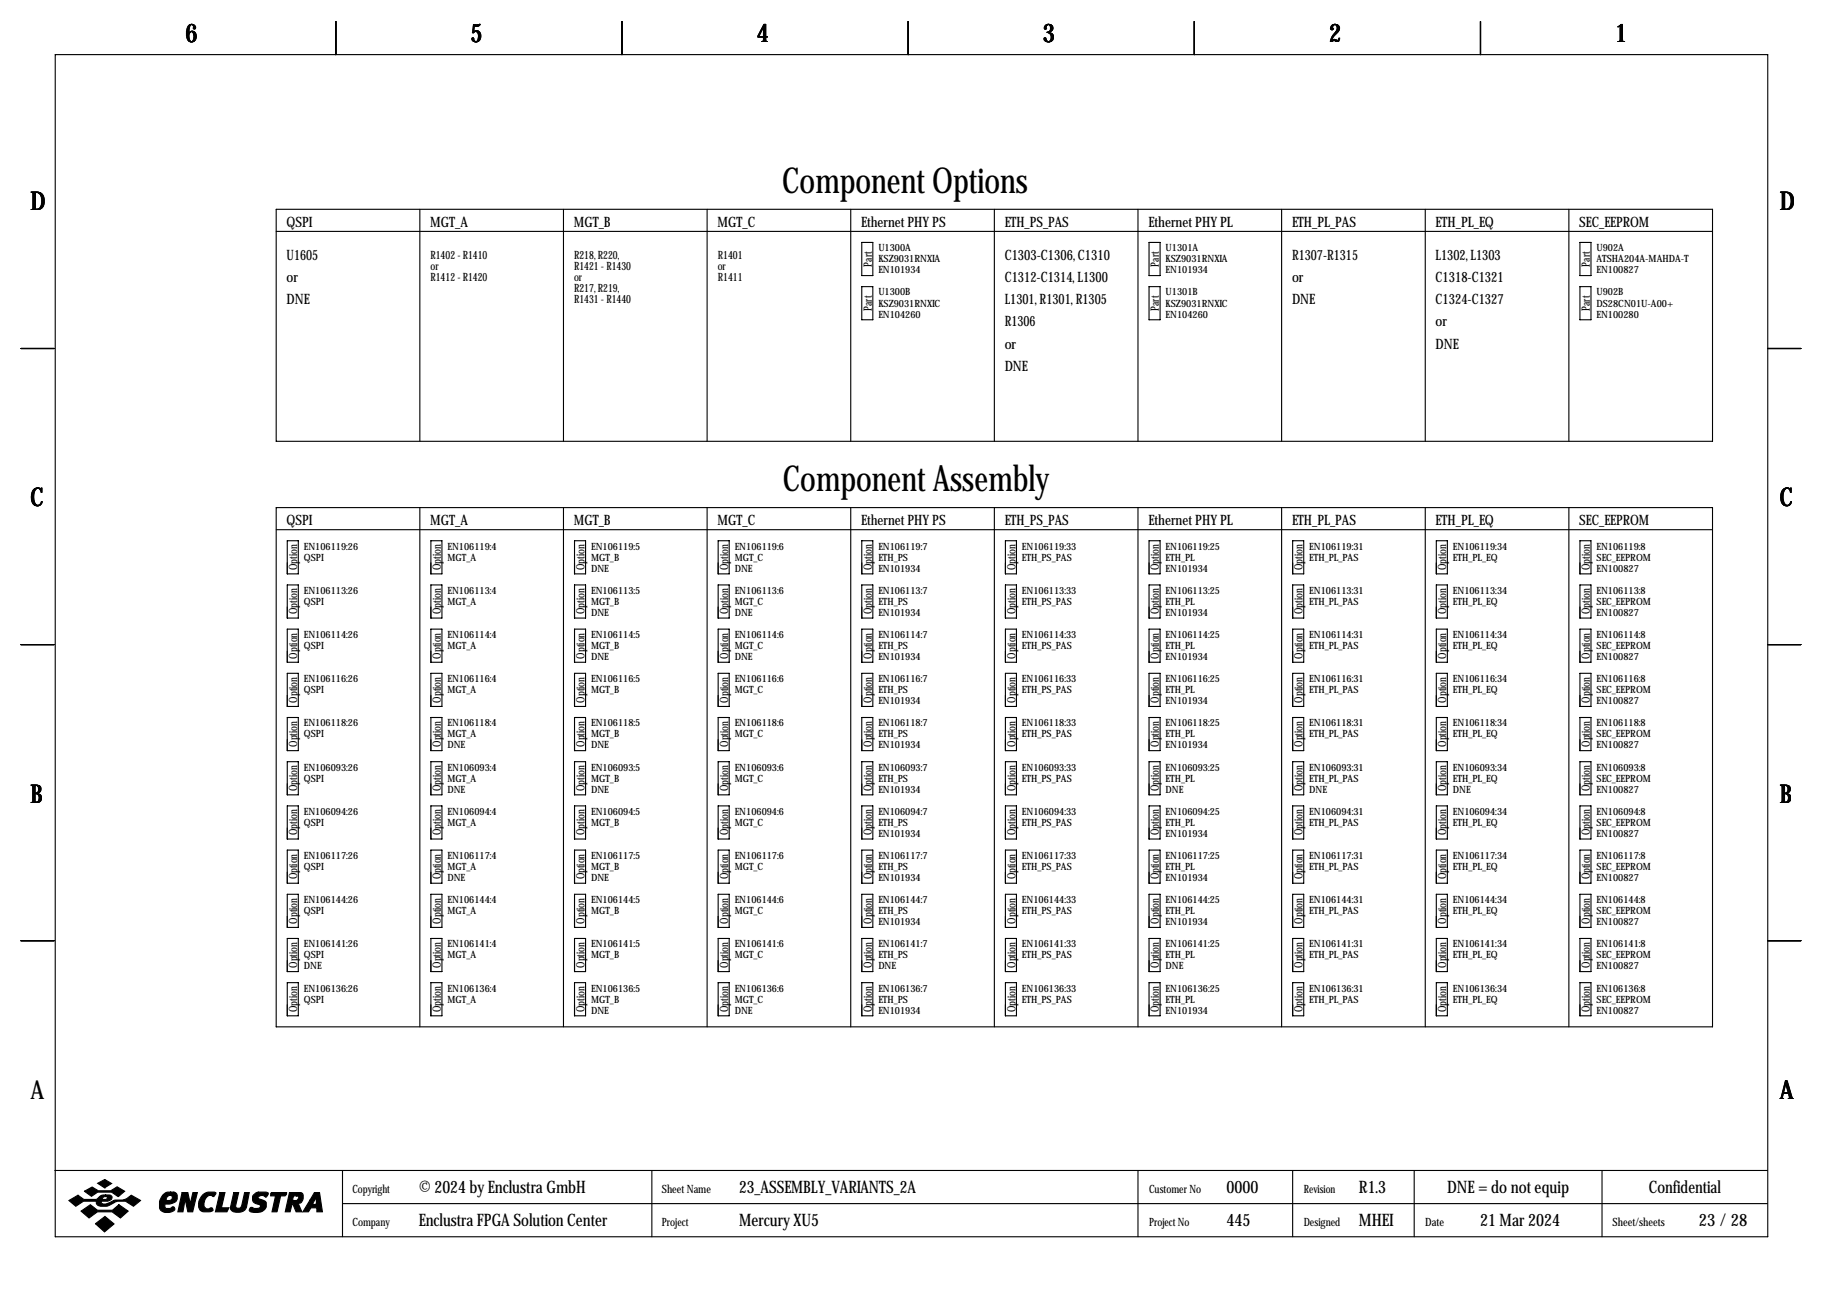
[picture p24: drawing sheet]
<svg xmlns="http://www.w3.org/2000/svg" width="419mm" height="297mm" viewBox="0 0 419 297" stroke-linecap="round" stroke-linejoin="round" font-family="sans-serif">
<defs><g id="words">
<g font-size="8.2">
<text x="179.8" y="44.3">Component Options</text>
<text x="180" y="112.9">Component Assembly</text>
</g>
<g font-size="5.9">
<text x="42.7" y="9.8">6</text>
<text x="108.2" y="9.8">5</text>
<text x="174" y="9.8">4</text>
<text x="239.8" y="9.8">3</text>
<text x="305.6" y="9.8">2</text>
<text x="371.3" y="9.8">1</text>
<text x="7" y="48.4">D</text>
<text x="409.2" y="48.4">D</text>
<text x="7" y="116.4">C</text>
<text x="409.2" y="116.4">C</text>
<text x="7" y="184.5">B</text>
<text x="409.2" y="184.5">B</text>
<text x="7" y="252.6">A</text>
<text x="409.2" y="252.6">A</text>
</g>
<g font-size="4">
<text x="96.3" y="274.2">© 2024 by Enclustra GmbH</text>
<text x="169.9" y="274.2">23_ASSEMBLY_VARIANTS_2A</text>
<text x="281.9" y="274.2">0000</text>
<text x="312.4" y="274.2">R1.3</text>
<text x="332.7" y="274.2">DNE = do not equip</text>
<text x="379.1" y="274.2">Confidential</text>
<text x="96.3" y="281.8">Enclustra FPGA Solution Center</text>
<text x="169.9" y="281.8">Mercury XU5</text>
<text x="281.9" y="281.8">445</text>
<text x="312.4" y="281.8">MHEI</text>
<text x="340.3" y="281.8">21 Mar 2024</text>
<text x="390.6" y="281.8">23 / 28</text>
</g>
<g font-size="3.3">
<text x="65.9" y="52.2">QSPI</text>
<text x="98.9" y="52.2">MGT_A</text>
<text x="131.9" y="52.2">MGT_B</text>
<text x="164.9" y="52.2">MGT_C</text>
<text x="198" y="52.2">Ethernet PHY PS</text>
<text x="231" y="52.2">ETH_PS_PAS</text>
<text x="264" y="52.2">Ethernet PHY PL</text>
<text x="297" y="52.2">ETH_PL_PAS</text>
<text x="330" y="52.2">ETH_PL_EQ</text>
<text x="363.1" y="52.2">SEC_EEPROM</text>
<text x="65.9" y="59.8">U1605</text>
<text x="231" y="59.8">C1303-C1306, C1310</text>
<text x="297" y="59.8">R1307-R1315</text>
<text x="330" y="59.8">L1302, L1303</text>
<text x="65.9" y="64.9">or</text>
<text x="231" y="64.9">C1312-C1314, L1300</text>
<text x="297" y="64.9">or</text>
<text x="330" y="64.9">C1318-C1321</text>
<text x="65.9" y="70">DNE</text>
<text x="231" y="70">L1301, R1301, R1305</text>
<text x="297" y="70">DNE</text>
<text x="330" y="70">C1324-C1327</text>
<text x="231" y="75">R1306</text>
<text x="330" y="75">or</text>
<text x="231" y="80.1">or</text>
<text x="330" y="80.1">DNE</text>
<text x="231" y="85.2">DNE</text>
<text x="65.9" y="120.8">QSPI</text>
<text x="98.9" y="120.8">MGT_A</text>
<text x="131.9" y="120.8">MGT_B</text>
<text x="164.9" y="120.8">MGT_C</text>
<text x="198" y="120.8">Ethernet PHY PS</text>
<text x="231" y="120.8">ETH_PS_PAS</text>
<text x="264" y="120.8">Ethernet PHY PL</text>
<text x="297" y="120.8">ETH_PL_PAS</text>
<text x="330" y="120.8">ETH_PL_EQ</text>
<text x="363.1" y="120.8">SEC_EEPROM</text>
</g>
<g font-size="2.6">
<text x="99" y="59.4">R1402 - R1410</text>
<text x="132" y="59.4">R218, R220,</text>
<text x="165" y="59.4">R1401</text>
<text x="99" y="64.5">R1412 - R1420</text>
<text x="99" y="62">or</text>
<text x="132" y="64.5">or</text>
<text x="132" y="62">R1421 - R1430</text>
<text x="165" y="64.5">R1411</text>
<text x="165" y="62">or</text>
<text x="200.4" y="61.3" transform="rotate(-90 200.4 61.3)">Part</text>
<text x="266.4" y="61.3" transform="rotate(-90 266.4 61.3)">Part</text>
<text x="365.5" y="61.3" transform="rotate(-90 365.5 61.3)">Part</text>
<text x="132" y="67.1">R217, R219,</text>
<text x="132" y="69.6">R1431 - R1440</text>
<text x="200.4" y="71.4" transform="rotate(-90 200.4 71.4)">Part</text>
<text x="266.4" y="71.4" transform="rotate(-90 266.4 71.4)">Part</text>
<text x="365.5" y="71.4" transform="rotate(-90 365.5 71.4)">Part</text>
<text x="68.3" y="131.1" transform="rotate(-90 68.3 131.1)">Option</text>
<text x="101.3" y="131.1" transform="rotate(-90 101.3 131.1)">Option</text>
<text x="134.4" y="131.1" transform="rotate(-90 134.4 131.1)">Option</text>
<text x="167.4" y="131.1" transform="rotate(-90 167.4 131.1)">Option</text>
<text x="200.4" y="131.1" transform="rotate(-90 200.4 131.1)">Option</text>
<text x="233.4" y="131.1" transform="rotate(-90 233.4 131.1)">Option</text>
<text x="266.4" y="131.1" transform="rotate(-90 266.4 131.1)">Option</text>
<text x="299.5" y="131.1" transform="rotate(-90 299.5 131.1)">Option</text>
<text x="332.5" y="131.1" transform="rotate(-90 332.5 131.1)">Option</text>
<text x="365.5" y="131.1" transform="rotate(-90 365.5 131.1)">Option</text>
<text x="68.3" y="141.2" transform="rotate(-90 68.3 141.2)">Option</text>
<text x="101.3" y="141.2" transform="rotate(-90 101.3 141.2)">Option</text>
<text x="134.4" y="141.2" transform="rotate(-90 134.4 141.2)">Option</text>
<text x="167.4" y="141.2" transform="rotate(-90 167.4 141.2)">Option</text>
<text x="200.4" y="141.2" transform="rotate(-90 200.4 141.2)">Option</text>
<text x="233.4" y="141.2" transform="rotate(-90 233.4 141.2)">Option</text>
<text x="266.4" y="141.2" transform="rotate(-90 266.4 141.2)">Option</text>
<text x="299.5" y="141.2" transform="rotate(-90 299.5 141.2)">Option</text>
<text x="332.5" y="141.2" transform="rotate(-90 332.5 141.2)">Option</text>
<text x="365.5" y="141.2" transform="rotate(-90 365.5 141.2)">Option</text>
<text x="68.3" y="151.4" transform="rotate(-90 68.3 151.4)">Option</text>
<text x="101.3" y="151.4" transform="rotate(-90 101.3 151.4)">Option</text>
<text x="134.4" y="151.4" transform="rotate(-90 134.4 151.4)">Option</text>
<text x="167.4" y="151.4" transform="rotate(-90 167.4 151.4)">Option</text>
<text x="200.4" y="151.4" transform="rotate(-90 200.4 151.4)">Option</text>
<text x="233.4" y="151.4" transform="rotate(-90 233.4 151.4)">Option</text>
<text x="266.4" y="151.4" transform="rotate(-90 266.4 151.4)">Option</text>
<text x="299.5" y="151.4" transform="rotate(-90 299.5 151.4)">Option</text>
<text x="332.5" y="151.4" transform="rotate(-90 332.5 151.4)">Option</text>
<text x="365.5" y="151.4" transform="rotate(-90 365.5 151.4)">Option</text>
<text x="68.3" y="161.6" transform="rotate(-90 68.3 161.6)">Option</text>
<text x="101.3" y="161.6" transform="rotate(-90 101.3 161.6)">Option</text>
<text x="134.4" y="161.6" transform="rotate(-90 134.4 161.6)">Option</text>
<text x="167.4" y="161.6" transform="rotate(-90 167.4 161.6)">Option</text>
<text x="200.4" y="161.6" transform="rotate(-90 200.4 161.6)">Option</text>
<text x="233.4" y="161.6" transform="rotate(-90 233.4 161.6)">Option</text>
<text x="266.4" y="161.6" transform="rotate(-90 266.4 161.6)">Option</text>
<text x="299.5" y="161.6" transform="rotate(-90 299.5 161.6)">Option</text>
<text x="332.5" y="161.6" transform="rotate(-90 332.5 161.6)">Option</text>
<text x="365.5" y="161.6" transform="rotate(-90 365.5 161.6)">Option</text>
<text x="68.3" y="171.7" transform="rotate(-90 68.3 171.7)">Option</text>
<text x="101.3" y="171.7" transform="rotate(-90 101.3 171.7)">Option</text>
<text x="134.4" y="171.7" transform="rotate(-90 134.4 171.7)">Option</text>
<text x="167.4" y="171.7" transform="rotate(-90 167.4 171.7)">Option</text>
<text x="200.4" y="171.7" transform="rotate(-90 200.4 171.7)">Option</text>
<text x="233.4" y="171.7" transform="rotate(-90 233.4 171.7)">Option</text>
<text x="266.4" y="171.7" transform="rotate(-90 266.4 171.7)">Option</text>
<text x="299.5" y="171.7" transform="rotate(-90 299.5 171.7)">Option</text>
<text x="332.5" y="171.7" transform="rotate(-90 332.5 171.7)">Option</text>
<text x="365.5" y="171.7" transform="rotate(-90 365.5 171.7)">Option</text>
<text x="68.3" y="181.9" transform="rotate(-90 68.3 181.9)">Option</text>
<text x="101.3" y="181.9" transform="rotate(-90 101.3 181.9)">Option</text>
<text x="134.4" y="181.9" transform="rotate(-90 134.4 181.9)">Option</text>
<text x="167.4" y="181.9" transform="rotate(-90 167.4 181.9)">Option</text>
<text x="200.4" y="181.9" transform="rotate(-90 200.4 181.9)">Option</text>
<text x="233.4" y="181.9" transform="rotate(-90 233.4 181.9)">Option</text>
<text x="266.4" y="181.9" transform="rotate(-90 266.4 181.9)">Option</text>
<text x="299.5" y="181.9" transform="rotate(-90 299.5 181.9)">Option</text>
<text x="332.5" y="181.9" transform="rotate(-90 332.5 181.9)">Option</text>
<text x="365.5" y="181.9" transform="rotate(-90 365.5 181.9)">Option</text>
<text x="68.3" y="192" transform="rotate(-90 68.3 192)">Option</text>
<text x="101.3" y="192" transform="rotate(-90 101.3 192)">Option</text>
<text x="134.4" y="192" transform="rotate(-90 134.4 192)">Option</text>
<text x="167.4" y="192" transform="rotate(-90 167.4 192)">Option</text>
<text x="200.4" y="192" transform="rotate(-90 200.4 192)">Option</text>
<text x="233.4" y="192" transform="rotate(-90 233.4 192)">Option</text>
<text x="266.4" y="192" transform="rotate(-90 266.4 192)">Option</text>
<text x="299.5" y="192" transform="rotate(-90 299.5 192)">Option</text>
<text x="332.5" y="192" transform="rotate(-90 332.5 192)">Option</text>
<text x="365.5" y="192" transform="rotate(-90 365.5 192)">Option</text>
<text x="68.3" y="202.2" transform="rotate(-90 68.3 202.2)">Option</text>
<text x="101.3" y="202.2" transform="rotate(-90 101.3 202.2)">Option</text>
<text x="134.4" y="202.2" transform="rotate(-90 134.4 202.2)">Option</text>
<text x="167.4" y="202.2" transform="rotate(-90 167.4 202.2)">Option</text>
<text x="200.4" y="202.2" transform="rotate(-90 200.4 202.2)">Option</text>
<text x="233.4" y="202.2" transform="rotate(-90 233.4 202.2)">Option</text>
<text x="266.4" y="202.2" transform="rotate(-90 266.4 202.2)">Option</text>
<text x="299.5" y="202.2" transform="rotate(-90 299.5 202.2)">Option</text>
<text x="332.5" y="202.2" transform="rotate(-90 332.5 202.2)">Option</text>
<text x="365.5" y="202.2" transform="rotate(-90 365.5 202.2)">Option</text>
<text x="68.3" y="212.4" transform="rotate(-90 68.3 212.4)">Option</text>
<text x="101.3" y="212.4" transform="rotate(-90 101.3 212.4)">Option</text>
<text x="134.4" y="212.4" transform="rotate(-90 134.4 212.4)">Option</text>
<text x="167.4" y="212.4" transform="rotate(-90 167.4 212.4)">Option</text>
<text x="200.4" y="212.4" transform="rotate(-90 200.4 212.4)">Option</text>
<text x="233.4" y="212.4" transform="rotate(-90 233.4 212.4)">Option</text>
<text x="266.4" y="212.4" transform="rotate(-90 266.4 212.4)">Option</text>
<text x="299.5" y="212.4" transform="rotate(-90 299.5 212.4)">Option</text>
<text x="332.5" y="212.4" transform="rotate(-90 332.5 212.4)">Option</text>
<text x="365.5" y="212.4" transform="rotate(-90 365.5 212.4)">Option</text>
<text x="68.3" y="222.5" transform="rotate(-90 68.3 222.5)">Option</text>
<text x="101.3" y="222.5" transform="rotate(-90 101.3 222.5)">Option</text>
<text x="134.4" y="222.5" transform="rotate(-90 134.4 222.5)">Option</text>
<text x="167.4" y="222.5" transform="rotate(-90 167.4 222.5)">Option</text>
<text x="200.4" y="222.5" transform="rotate(-90 200.4 222.5)">Option</text>
<text x="233.4" y="222.5" transform="rotate(-90 233.4 222.5)">Option</text>
<text x="266.4" y="222.5" transform="rotate(-90 266.4 222.5)">Option</text>
<text x="299.5" y="222.5" transform="rotate(-90 299.5 222.5)">Option</text>
<text x="332.5" y="222.5" transform="rotate(-90 332.5 222.5)">Option</text>
<text x="365.5" y="222.5" transform="rotate(-90 365.5 222.5)">Option</text>
<text x="68.3" y="232.7" transform="rotate(-90 68.3 232.7)">Option</text>
<text x="101.3" y="232.7" transform="rotate(-90 101.3 232.7)">Option</text>
<text x="134.4" y="232.7" transform="rotate(-90 134.4 232.7)">Option</text>
<text x="167.4" y="232.7" transform="rotate(-90 167.4 232.7)">Option</text>
<text x="200.4" y="232.7" transform="rotate(-90 200.4 232.7)">Option</text>
<text x="233.4" y="232.7" transform="rotate(-90 233.4 232.7)">Option</text>
<text x="266.4" y="232.7" transform="rotate(-90 266.4 232.7)">Option</text>
<text x="299.5" y="232.7" transform="rotate(-90 299.5 232.7)">Option</text>
<text x="332.5" y="232.7" transform="rotate(-90 332.5 232.7)">Option</text>
<text x="365.5" y="232.7" transform="rotate(-90 365.5 232.7)">Option</text>
<text x="81" y="274.2">Copyright</text>
<text x="152.1" y="274.2">Sheet Name</text>
<text x="264.2" y="274.2">Customer No</text>
<text x="299.7" y="274.2">Revision</text>
<text x="81" y="281.8">Company</text>
<text x="152.1" y="281.8">Project</text>
<text x="264.2" y="281.8">Project No</text>
<text x="299.7" y="281.8">Designed</text>
<text x="327.7" y="281.8">Date</text>
<text x="370.7" y="281.8">Sheet/sheets</text>
</g>
<g font-size="2.3">
<text x="201.9" y="57.8">U1300A</text>
<text x="268" y="57.8">U1301A</text>
<text x="367" y="57.8">U902A</text>
<text x="201.9" y="60.3">KSZ9031RNXIA</text>
<text x="201.9" y="62.9">EN101934</text>
<text x="268" y="60.3">KSZ9031RNXIA</text>
<text x="268" y="62.9">EN101934</text>
<text x="367" y="60.3">ATSHA204A-MAHDA-T</text>
<text x="367" y="62.9">EN100827</text>
<text x="201.9" y="67.9">U1300B</text>
<text x="201.9" y="70.5">KSZ9031RNXIC</text>
<text x="268" y="67.9">U1301B</text>
<text x="268" y="70.5">KSZ9031RNXIC</text>
<text x="367" y="67.9">U902B</text>
<text x="367" y="70.5">DS28CN01U-A00+</text>
<text x="201.9" y="73">EN104260</text>
<text x="268" y="73">EN104260</text>
<text x="367" y="73">EN100280</text>
<text x="69.8" y="126.4">EN106119:26</text>
<text x="69.8" y="128.9">QSPI</text>
<text x="102.9" y="126.4">EN106119:4</text>
<text x="102.9" y="128.9">MGT_A</text>
<text x="135.9" y="126.4">EN106119:5</text>
<text x="135.9" y="128.9">MGT_B</text>
<text x="135.9" y="131.4">DNE</text>
<text x="168.9" y="126.4">EN106119:6</text>
<text x="168.9" y="128.9">MGT_C</text>
<text x="168.9" y="131.4">DNE</text>
<text x="201.9" y="126.4">EN106119:7</text>
<text x="201.9" y="128.9">ETH_PS</text>
<text x="201.9" y="131.4">EN101934</text>
<text x="234.9" y="126.4">EN106119:33</text>
<text x="234.9" y="128.9">ETH_PS_PAS</text>
<text x="268" y="126.4">EN106119:25</text>
<text x="268" y="128.9">ETH_PL</text>
<text x="268" y="131.4">EN101934</text>
<text x="301" y="126.4">EN106119:31</text>
<text x="301" y="128.9">ETH_PL_PAS</text>
<text x="334" y="126.4">EN106119:34</text>
<text x="334" y="128.9">ETH_PL_EQ</text>
<text x="367" y="126.4">EN106119:8</text>
<text x="367" y="128.9">SEC_EEPROM</text>
<text x="367" y="131.4">EN100827</text>
<text x="69.8" y="136.5">EN106113:26</text>
<text x="102.9" y="136.5">EN106113:4</text>
<text x="135.9" y="136.5">EN106113:5</text>
<text x="168.9" y="136.5">EN106113:6</text>
<text x="201.9" y="136.5">EN106113:7</text>
<text x="234.9" y="136.5">EN106113:33</text>
<text x="268" y="136.5">EN106113:25</text>
<text x="301" y="136.5">EN106113:31</text>
<text x="334" y="136.5">EN106113:34</text>
<text x="367" y="136.5">EN106113:8</text>
<text x="69.8" y="139.1">QSPI</text>
<text x="102.9" y="139.1">MGT_A</text>
<text x="135.9" y="139.1">MGT_B</text>
<text x="135.9" y="141.6">DNE</text>
<text x="168.9" y="139.1">MGT_C</text>
<text x="168.9" y="141.6">DNE</text>
<text x="201.9" y="139.1">ETH_PS</text>
<text x="201.9" y="141.6">EN101934</text>
<text x="234.9" y="139.1">ETH_PS_PAS</text>
<text x="268" y="139.1">ETH_PL</text>
<text x="268" y="141.6">EN101934</text>
<text x="301" y="139.1">ETH_PL_PAS</text>
<text x="334" y="139.1">ETH_PL_EQ</text>
<text x="367" y="139.1">SEC_EEPROM</text>
<text x="367" y="141.6">EN100827</text>
<text x="69.8" y="146.7">EN106114:26</text>
<text x="69.8" y="149.2">QSPI</text>
<text x="102.9" y="146.7">EN106114:4</text>
<text x="102.9" y="149.2">MGT_A</text>
<text x="135.9" y="146.7">EN106114:5</text>
<text x="135.9" y="149.2">MGT_B</text>
<text x="168.9" y="146.7">EN106114:6</text>
<text x="168.9" y="149.2">MGT_C</text>
<text x="201.9" y="146.7">EN106114:7</text>
<text x="201.9" y="149.2">ETH_PS</text>
<text x="234.9" y="146.7">EN106114:33</text>
<text x="234.9" y="149.2">ETH_PS_PAS</text>
<text x="268" y="146.7">EN106114:25</text>
<text x="268" y="149.2">ETH_PL</text>
<text x="301" y="146.7">EN106114:31</text>
<text x="301" y="149.2">ETH_PL_PAS</text>
<text x="334" y="146.7">EN106114:34</text>
<text x="334" y="149.2">ETH_PL_EQ</text>
<text x="367" y="146.7">EN106114:8</text>
<text x="367" y="149.2">SEC_EEPROM</text>
<text x="135.9" y="151.8">DNE</text>
<text x="168.9" y="151.8">DNE</text>
<text x="201.9" y="151.8">EN101934</text>
<text x="268" y="151.8">EN101934</text>
<text x="367" y="151.8">EN100827</text>
<text x="69.8" y="156.8">EN106116:26</text>
<text x="69.8" y="159.4">QSPI</text>
<text x="102.9" y="156.8">EN106116:4</text>
<text x="102.9" y="159.4">MGT_A</text>
<text x="135.9" y="156.8">EN106116:5</text>
<text x="135.9" y="159.4">MGT_B</text>
<text x="168.9" y="156.8">EN106116:6</text>
<text x="168.9" y="159.4">MGT_C</text>
<text x="201.9" y="156.8">EN106116:7</text>
<text x="201.9" y="159.4">ETH_PS</text>
<text x="201.9" y="161.9">EN101934</text>
<text x="234.9" y="156.8">EN106116:33</text>
<text x="234.9" y="159.4">ETH_PS_PAS</text>
<text x="268" y="156.8">EN106116:25</text>
<text x="268" y="159.4">ETH_PL</text>
<text x="268" y="161.9">EN101934</text>
<text x="301" y="156.8">EN106116:31</text>
<text x="301" y="159.4">ETH_PL_PAS</text>
<text x="334" y="156.8">EN106116:34</text>
<text x="334" y="159.4">ETH_PL_EQ</text>
<text x="367" y="156.8">EN106116:8</text>
<text x="367" y="159.4">SEC_EEPROM</text>
<text x="367" y="161.9">EN100827</text>
<text x="69.8" y="167">EN106118:26</text>
<text x="102.9" y="167">EN106118:4</text>
<text x="135.9" y="167">EN106118:5</text>
<text x="168.9" y="167">EN106118:6</text>
<text x="201.9" y="167">EN106118:7</text>
<text x="234.9" y="167">EN106118:33</text>
<text x="268" y="167">EN106118:25</text>
<text x="301" y="167">EN106118:31</text>
<text x="334" y="167">EN106118:34</text>
<text x="367" y="167">EN106118:8</text>
<text x="69.8" y="169.5">QSPI</text>
<text x="102.9" y="169.5">MGT_A</text>
<text x="102.9" y="172.1">DNE</text>
<text x="135.9" y="169.5">MGT_B</text>
<text x="135.9" y="172.1">DNE</text>
<text x="168.9" y="169.5">MGT_C</text>
<text x="201.9" y="169.5">ETH_PS</text>
<text x="201.9" y="172.1">EN101934</text>
<text x="234.9" y="169.5">ETH_PS_PAS</text>
<text x="268" y="169.5">ETH_PL</text>
<text x="268" y="172.1">EN101934</text>
<text x="301" y="169.5">ETH_PL_PAS</text>
<text x="334" y="169.5">ETH_PL_EQ</text>
<text x="367" y="169.5">SEC_EEPROM</text>
<text x="367" y="172.1">EN100827</text>
<text x="69.8" y="177.2">EN106093:26</text>
<text x="69.8" y="179.7">QSPI</text>
<text x="102.9" y="177.2">EN106093:4</text>
<text x="102.9" y="179.7">MGT_A</text>
<text x="135.9" y="177.2">EN106093:5</text>
<text x="135.9" y="179.7">MGT_B</text>
<text x="168.9" y="177.2">EN106093:6</text>
<text x="168.9" y="179.7">MGT_C</text>
<text x="201.9" y="177.2">EN106093:7</text>
<text x="201.9" y="179.7">ETH_PS</text>
<text x="234.9" y="177.2">EN106093:33</text>
<text x="234.9" y="179.7">ETH_PS_PAS</text>
<text x="268" y="177.2">EN106093:25</text>
<text x="268" y="179.7">ETH_PL</text>
<text x="301" y="177.2">EN106093:31</text>
<text x="301" y="179.7">ETH_PL_PAS</text>
<text x="334" y="177.2">EN106093:34</text>
<text x="334" y="179.7">ETH_PL_EQ</text>
<text x="367" y="177.2">EN106093:8</text>
<text x="367" y="179.7">SEC_EEPROM</text>
<text x="102.9" y="182.2">DNE</text>
<text x="135.9" y="182.2">DNE</text>
<text x="201.9" y="182.2">EN101934</text>
<text x="268" y="182.2">DNE</text>
<text x="301" y="182.2">DNE</text>
<text x="334" y="182.2">DNE</text>
<text x="367" y="182.2">EN100827</text>
<text x="69.8" y="187.3">EN106094:26</text>
<text x="69.8" y="189.9">QSPI</text>
<text x="102.9" y="187.3">EN106094:4</text>
<text x="102.9" y="189.9">MGT_A</text>
<text x="135.9" y="187.3">EN106094:5</text>
<text x="135.9" y="189.9">MGT_B</text>
<text x="168.9" y="187.3">EN106094:6</text>
<text x="168.9" y="189.9">MGT_C</text>
<text x="201.9" y="187.3">EN106094:7</text>
<text x="201.9" y="189.9">ETH_PS</text>
<text x="234.9" y="187.3">EN106094:33</text>
<text x="234.9" y="189.9">ETH_PS_PAS</text>
<text x="268" y="187.3">EN106094:25</text>
<text x="268" y="189.9">ETH_PL</text>
<text x="301" y="187.3">EN106094:31</text>
<text x="301" y="189.9">ETH_PL_PAS</text>
<text x="334" y="187.3">EN106094:34</text>
<text x="334" y="189.9">ETH_PL_EQ</text>
<text x="367" y="187.3">EN106094:8</text>
<text x="367" y="189.9">SEC_EEPROM</text>
<text x="69.8" y="197.5">EN106117:26</text>
<text x="102.9" y="197.5">EN106117:4</text>
<text x="135.9" y="197.5">EN106117:5</text>
<text x="168.9" y="197.5">EN106117:6</text>
<text x="201.9" y="192.4">EN101934</text>
<text x="201.9" y="197.5">EN106117:7</text>
<text x="234.9" y="197.5">EN106117:33</text>
<text x="268" y="192.4">EN101934</text>
<text x="268" y="197.5">EN106117:25</text>
<text x="301" y="197.5">EN106117:31</text>
<text x="334" y="197.5">EN106117:34</text>
<text x="367" y="192.4">EN100827</text>
<text x="367" y="197.5">EN106117:8</text>
<text x="69.8" y="200">QSPI</text>
<text x="102.9" y="200">MGT_A</text>
<text x="102.9" y="202.6">DNE</text>
<text x="135.9" y="200">MGT_B</text>
<text x="135.9" y="202.6">DNE</text>
<text x="168.9" y="200">MGT_C</text>
<text x="201.9" y="200">ETH_PS</text>
<text x="201.9" y="202.6">EN101934</text>
<text x="234.9" y="200">ETH_PS_PAS</text>
<text x="268" y="200">ETH_PL</text>
<text x="268" y="202.6">EN101934</text>
<text x="301" y="200">ETH_PL_PAS</text>
<text x="334" y="200">ETH_PL_EQ</text>
<text x="367" y="200">SEC_EEPROM</text>
<text x="367" y="202.6">EN100827</text>
<text x="69.8" y="207.6">EN106144:26</text>
<text x="102.9" y="207.6">EN106144:4</text>
<text x="135.9" y="207.6">EN106144:5</text>
<text x="168.9" y="207.6">EN106144:6</text>
<text x="201.9" y="207.6">EN106144:7</text>
<text x="234.9" y="207.6">EN106144:33</text>
<text x="268" y="207.6">EN106144:25</text>
<text x="301" y="207.6">EN106144:31</text>
<text x="334" y="207.6">EN106144:34</text>
<text x="367" y="207.6">EN106144:8</text>
<text x="69.8" y="210.2">QSPI</text>
<text x="102.9" y="210.2">MGT_A</text>
<text x="135.9" y="210.2">MGT_B</text>
<text x="168.9" y="210.2">MGT_C</text>
<text x="201.9" y="210.2">ETH_PS</text>
<text x="201.9" y="212.7">EN101934</text>
<text x="234.9" y="210.2">ETH_PS_PAS</text>
<text x="268" y="210.2">ETH_PL</text>
<text x="268" y="212.7">EN101934</text>
<text x="301" y="210.2">ETH_PL_PAS</text>
<text x="334" y="210.2">ETH_PL_EQ</text>
<text x="367" y="210.2">SEC_EEPROM</text>
<text x="367" y="212.7">EN100827</text>
<text x="69.8" y="217.8">EN106141:26</text>
<text x="69.8" y="220.3">QSPI</text>
<text x="102.9" y="217.8">EN106141:4</text>
<text x="102.9" y="220.3">MGT_A</text>
<text x="135.9" y="217.8">EN106141:5</text>
<text x="135.9" y="220.3">MGT_B</text>
<text x="168.9" y="217.8">EN106141:6</text>
<text x="168.9" y="220.3">MGT_C</text>
<text x="201.9" y="217.8">EN106141:7</text>
<text x="201.9" y="220.3">ETH_PS</text>
<text x="234.9" y="217.8">EN106141:33</text>
<text x="234.9" y="220.3">ETH_PS_PAS</text>
<text x="268" y="217.8">EN106141:25</text>
<text x="268" y="220.3">ETH_PL</text>
<text x="301" y="217.8">EN106141:31</text>
<text x="301" y="220.3">ETH_PL_PAS</text>
<text x="334" y="217.8">EN106141:34</text>
<text x="334" y="220.3">ETH_PL_EQ</text>
<text x="367" y="217.8">EN106141:8</text>
<text x="367" y="220.3">SEC_EEPROM</text>
<text x="69.8" y="222.9">DNE</text>
<text x="69.8" y="228">EN106136:26</text>
<text x="102.9" y="228">EN106136:4</text>
<text x="135.9" y="228">EN106136:5</text>
<text x="168.9" y="228">EN106136:6</text>
<text x="201.9" y="222.9">DNE</text>
<text x="201.9" y="228">EN106136:7</text>
<text x="234.9" y="228">EN106136:33</text>
<text x="268" y="222.9">DNE</text>
<text x="268" y="228">EN106136:25</text>
<text x="301" y="228">EN106136:31</text>
<text x="334" y="228">EN106136:34</text>
<text x="367" y="222.9">EN100827</text>
<text x="367" y="228">EN106136:8</text>
<text x="69.8" y="230.5">QSPI</text>
<text x="102.9" y="230.5">MGT_A</text>
<text x="135.9" y="230.5">MGT_B</text>
<text x="135.9" y="233">DNE</text>
<text x="168.9" y="230.5">MGT_C</text>
<text x="168.9" y="233">DNE</text>
<text x="201.9" y="230.5">ETH_PS</text>
<text x="201.9" y="233">EN101934</text>
<text x="234.9" y="230.5">ETH_PS_PAS</text>
<text x="268" y="230.5">ETH_PL</text>
<text x="268" y="233">EN101934</text>
<text x="301" y="230.5">ETH_PL_PAS</text>
<text x="334" y="230.5">ETH_PL_EQ</text>
<text x="367" y="230.5">SEC_EEPROM</text>
<text x="367" y="233">EN100827</text>
</g>
</g></defs>
<g fill="none" stroke="#000" stroke-width=".25">
<path d="M12.7 12.6h393.7v271.7h-393.7zM77.2 4.9v7.7M143 4.9v7.7M208.8 4.9v7.7M274.6 4.9v7.7M340.4 4.9v7.7M63.5 48.1h330.2v53.4h-330.2zM63.5 53.2h330.2M96.5 48.1v53.4M129.5 48.1v53.4M162.6 48.1v53.4M195.6 48.1v53.4"/>
<path d="M198.1 55.7h2.6v7.7h-2.6zM228.6 48.1v53.4M261.6 48.1v53.4M264.2 55.7h2.5v7.7h-2.5zM294.6 48.1v53.4M327.7 48.1v53.4M360.7 48.1v53.4M363.2 55.7h2.6v7.7h-2.6zM198.1 65.9h2.6v7.6h-2.6zM264.2 65.9h2.5v7.6h-2.5zM363.2 65.9h2.6v7.6h-2.6zM4.8 80.1h7.6"/>
<path d="M406.4 80.1h7.6M63.5 116.7h330.2v119.4h-330.2zM96.5 116.7v119.4M129.5 116.7v119.4M162.6 116.7v119.4M195.6 116.7v119.4M228.6 116.7v119.4M261.6 116.7v119.4M294.6 116.7v119.4M327.7 116.7v119.4M360.7 116.7v119.4M63.5 121.8h330.2"/>
<path d="M66 134.5h2.6v7.6h-2.6zM66 124.3h2.6v7.6h-2.6zM99.1 134.5h2.5v7.6h-2.5zM99.1 124.3h2.5v7.6h-2.5zM132.1 134.5h2.5v7.6h-2.5zM132.1 124.3h2.5v7.6h-2.5zM165.1 134.5h2.5v7.6h-2.5zM165.1 124.3h2.5v7.6h-2.5zM198.1 134.5h2.6v7.6h-2.6zM198.1 124.3h2.6v7.6h-2.6zM231.1 134.5h2.6v7.6h-2.6zM231.1 124.3h2.6v7.6h-2.6z"/>
<path d="M264.2 134.5h2.5v7.6h-2.5zM264.2 124.3h2.5v7.6h-2.5zM297.2 124.3h2.5v7.6h-2.5zM297.2 134.5h2.5v7.6h-2.5zM330.2 134.5h2.5v7.6h-2.5zM330.2 124.3h2.5v7.6h-2.5zM363.2 124.3h2.6v7.6h-2.6zM363.2 134.5h2.6v7.6h-2.6zM4.8 148.2h7.6M66 144.6h2.6v7.7h-2.6zM66 154.8h2.6v7.6h-2.6zM99.1 144.6h2.5v7.7h-2.5z"/>
<path d="M99.1 154.8h2.5v7.6h-2.5zM132.1 144.6h2.5v7.7h-2.5zM132.1 154.8h2.5v7.6h-2.5zM165.1 144.6h2.5v7.7h-2.5zM165.1 154.8h2.5v7.6h-2.5zM198.1 144.6h2.6v7.7h-2.6zM198.1 154.8h2.6v7.6h-2.6zM231.1 144.6h2.6v7.7h-2.6zM231.1 154.8h2.6v7.6h-2.6zM264.2 144.6h2.5v7.7h-2.5zM264.2 154.8h2.5v7.6h-2.5zM297.2 144.6h2.5v7.7h-2.5z"/>
<path d="M297.2 154.8h2.5v7.6h-2.5zM330.2 144.6h2.5v7.7h-2.5zM330.2 154.8h2.5v7.6h-2.5zM363.2 144.6h2.6v7.7h-2.6zM363.2 154.8h2.6v7.6h-2.6zM406.4 148.2h7.6M66 165h2.6v7.6h-2.6zM66 175.1h2.6v7.6h-2.6zM99.1 165h2.5v7.6h-2.5zM99.1 175.1h2.5v7.6h-2.5zM132.1 165h2.5v7.6h-2.5zM132.1 175.1h2.5v7.6h-2.5z"/>
<path d="M165.1 165h2.5v7.6h-2.5zM165.1 175.1h2.5v7.6h-2.5zM198.1 165h2.6v7.6h-2.6zM198.1 175.1h2.6v7.6h-2.6zM231.1 165h2.6v7.6h-2.6zM231.1 175.1h2.6v7.6h-2.6zM264.2 165h2.5v7.6h-2.5zM264.2 175.1h2.5v7.6h-2.5zM297.2 165h2.5v7.6h-2.5zM297.2 175.1h2.5v7.6h-2.5zM330.2 165h2.5v7.6h-2.5zM330.2 175.1h2.5v7.6h-2.5z"/>
<path d="M363.2 165h2.6v7.6h-2.6zM363.2 175.1h2.6v7.6h-2.6zM66 185.3h2.6v7.6h-2.6zM66 195.4h2.6v7.7h-2.6zM99.1 185.3h2.5v7.6h-2.5zM99.1 195.4h2.5v7.7h-2.5zM132.1 185.3h2.5v7.6h-2.5zM132.1 195.4h2.5v7.7h-2.5zM165.1 185.3h2.5v7.6h-2.5zM165.1 195.4h2.5v7.7h-2.5zM198.1 185.3h2.6v7.6h-2.6zM198.1 195.4h2.6v7.7h-2.6z"/>
<path d="M231.1 185.3h2.6v7.6h-2.6zM231.1 195.4h2.6v7.7h-2.6zM264.2 185.3h2.5v7.6h-2.5zM264.2 195.4h2.5v7.7h-2.5zM297.2 185.3h2.5v7.6h-2.5zM297.2 195.4h2.5v7.7h-2.5zM330.2 185.3h2.5v7.6h-2.5zM330.2 195.4h2.5v7.7h-2.5zM363.2 185.3h2.6v7.6h-2.6zM363.2 195.4h2.6v7.7h-2.6zM4.8 216.3h7.6M66 205.6h2.6v7.6h-2.6z"/>
<path d="M66 215.8h2.6v7.6h-2.6zM99.1 205.6h2.5v7.6h-2.5zM99.1 215.8h2.5v7.6h-2.5zM132.1 205.6h2.5v7.6h-2.5zM132.1 215.8h2.5v7.6h-2.5zM165.1 205.6h2.5v7.6h-2.5zM165.1 215.8h2.5v7.6h-2.5zM198.1 205.6h2.6v7.6h-2.6zM198.1 215.8h2.6v7.6h-2.6zM231.1 205.6h2.6v7.6h-2.6zM231.1 215.8h2.6v7.6h-2.6zM264.2 205.6h2.5v7.6h-2.5z"/>
<path d="M264.2 215.8h2.5v7.6h-2.5zM297.2 205.6h2.5v7.6h-2.5zM297.2 215.8h2.5v7.6h-2.5zM330.2 205.6h2.5v7.6h-2.5zM330.2 215.8h2.5v7.6h-2.5zM363.2 205.6h2.6v7.6h-2.6zM363.2 215.8h2.6v7.6h-2.6zM406.4 216.3h7.6M66 225.9h2.6v7.6h-2.6zM99.1 225.9h2.5v7.6h-2.5zM132.1 225.9h2.5v7.6h-2.5zM165.1 225.9h2.5v7.6h-2.5z"/>
<path d="M198.1 225.9h2.6v7.6h-2.6zM231.1 225.9h2.6v7.6h-2.6zM264.2 225.9h2.5v7.6h-2.5zM297.2 225.9h2.5v7.6h-2.5zM330.2 225.9h2.5v7.6h-2.5zM363.2 225.9h2.6v7.6h-2.6zM12.6 269.1h393.7M78.7 269.1v15.2M78.7 276.7h327.6M149.9 269.1v15.2M261.6 269.1v15.2M297.2 269.1v15.2"/>
<path d="M325.1 269.1v15.2M368.3 269.1v15.2"/>
</g>
<g fill="#000" stroke="#000" stroke-width=".25">
<path d="M15.8 276l2.1-1.2 1.4 1h2.8l.3-.2a1.77 1.77 0 0 1 1.9-.9v.4l-.6 .2-.2 .5h.9l.3-.6-.4-.1v-.4h.9a.59 .59 0 0 1 .6 .7l-.2 .4-.8 .4h-1.4l-.1 .1 .1 .4a3.2 3.2 0 0 0 2.7-.7l.3-.1a4 4 0 0 0 3.8-1.1l2.1 1.2-1.6 1.3a4 4 0 0 0-5.5-.2 2.66 2.66 0 0 1-2.9-.2l-.1-.7h-3l-1.8 1.1zM19.4 273.9l1.8-1 1.4 .9h2.9l1.4-.9 1.8 1-1.5 1.2-1.5-1h-3.2l-1.5 .9zM22.5 272l1.6-.8 1.6 .9-1.6 1zM18.6 278.4l2.2-1.4 1.6 1.2h3.5l1.4-1.2 2.2 1.4-1.8 1.6-1.9-1.4h-3.4l-1.9 1.4zM37.4 274.7a1.75 1.75 0 0 1 1.8-.6v.7a.82 .82 0 0 0-.8 1.2h.6a.6 .6 0 0 0 .6-.5 .6 .6 0 0 0-.4-.7v-.7h.8l.5 .3a1.61 1.61 0 0 1 0 1.7 1.61 1.61 0 0 1-1.5 .7h-1v.9l.2 .1h.9l.7-.4 .4 .4a1.06 1.06 0 0 1-1.3 1 1.82 1.82 0 0 1-2.2-1.1 3.5 3.5 0 0 1 .7-3zM41.9 274.2h1.3l.5 2.6 .6-2.6h1.1l-1.1 4.4h-1.1l-.6-2.9-.5 2.9h-1.2zM46.7 274.6a2.78 2.78 0 0 1 2.9-.4l-.4 .9a1.32 1.32 0 0 0-2.1 .8l-.2 .8a.98 .98 0 0 0 1.1 1.2 .55 .55 0 0 1 .6-.2 .55 .55 0 0 1 .4 .6l-.7 .3-1.8-.1a1.79 1.79 0 0 1-.8-2.3zM50.5 274.2h1.2l-.8 3.5h1.7l-.4 .9h-2.7zM53.7 274.2h1.2l-.7 3.1a.73 .73 0 0 0 .7 .5 .73 .73 0 0 0 .7-.6l.6-3h1.1l-.7 3.4a2.28 2.28 0 0 1-3.6 .4v-.4zM58.3 274.7l.8-.6h2.1l.5 .2v.2l-.6 .7a.96 .96 0 0 0-1-.4 .96 .96 0 0 0-.8 .6l1.7 .8a1.71 1.71 0 0 1-.1 1.8 1.71 1.71 0 0 1-1.7 .8l-1.4-.2a.51 .51 0 0 1-.4-.7 .51 .51 0 0 1 .8-.2l1 .1a.52 .52 0 0 0 .6-.2 .52 .52 0 0 0-.2-.7 1.39 1.39 0 0 1-1.4-.6 1.39 1.39 0 0 1 .1-1.6zM62.2 274.4l.2-.2h3.5l-.1 .4-.3 .3h-1l-.8 3.7h-1.2l.8-3.7h-1.1zM66.5 274.2h1.7v.7h-.7l-.2 1.1h.9l.3-.3a.44 .44 0 0 0 .1-.5 .44 .44 0 0 0-.4-.3v-.7h1l.3 .2 .2 .3v.9a1.03 1.03 0 0 1-1.2 1l.9 2h-1.3l-.8-1.8h-.1l-.5 1.8h-1.1z"/>
<path d="M72.3 274.2h1.2l.6 4.4h-1.3v-.9h-1.3l-.6 .9h-1.3l1.7-2.7h1l-.4 .8 .2 .2h.4l.2-.2v-1.5l-.4 .7h-1zM21.9 281.3l2.2-1.6 2.1 1.7-2.2 1.8z"/>
</g>
<use href="#words"/>
</svg>
